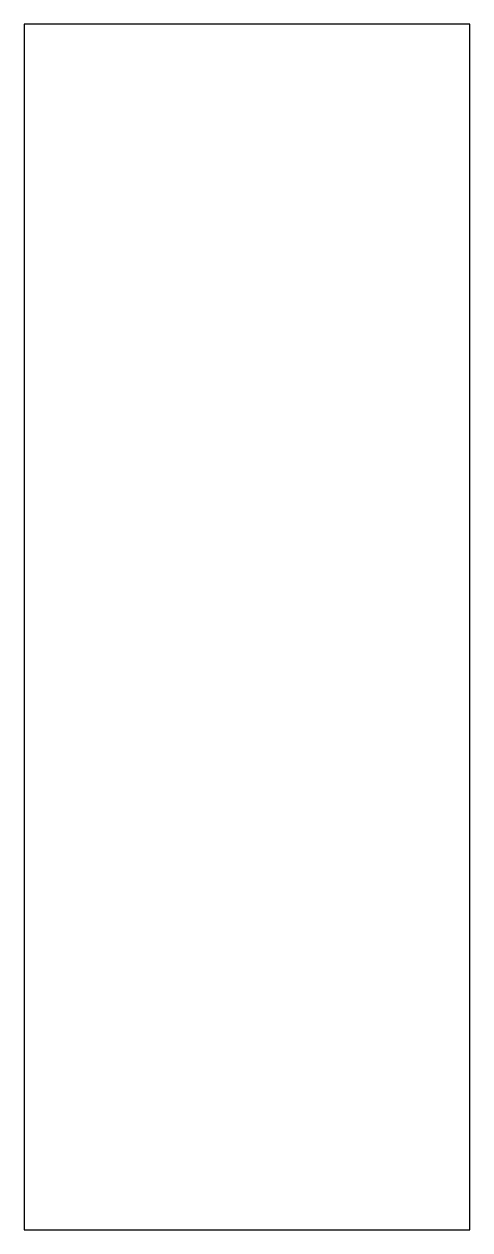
# Model space of a CAD drawing. Header units: millimetres. Extents: x 0 to 92, y 0 to 250.
import ezdxf

# ---------------------------------------------------------------- set-up
doc = ezdxf.new("R2010")
doc.units = ezdxf.units.MM
doc.layers.get('0').update_dxf_attribs({"linetype": 'CONTINUOUS'})

msp = doc.modelspace()

# ---------------------------------------------------------------- linework, layer by layer
msp.add_lwpolyline([(0, 0), (92.4, 0), (92.4, 250), (0, 250)], close=True)

doc.saveas('drawing.dxf')
